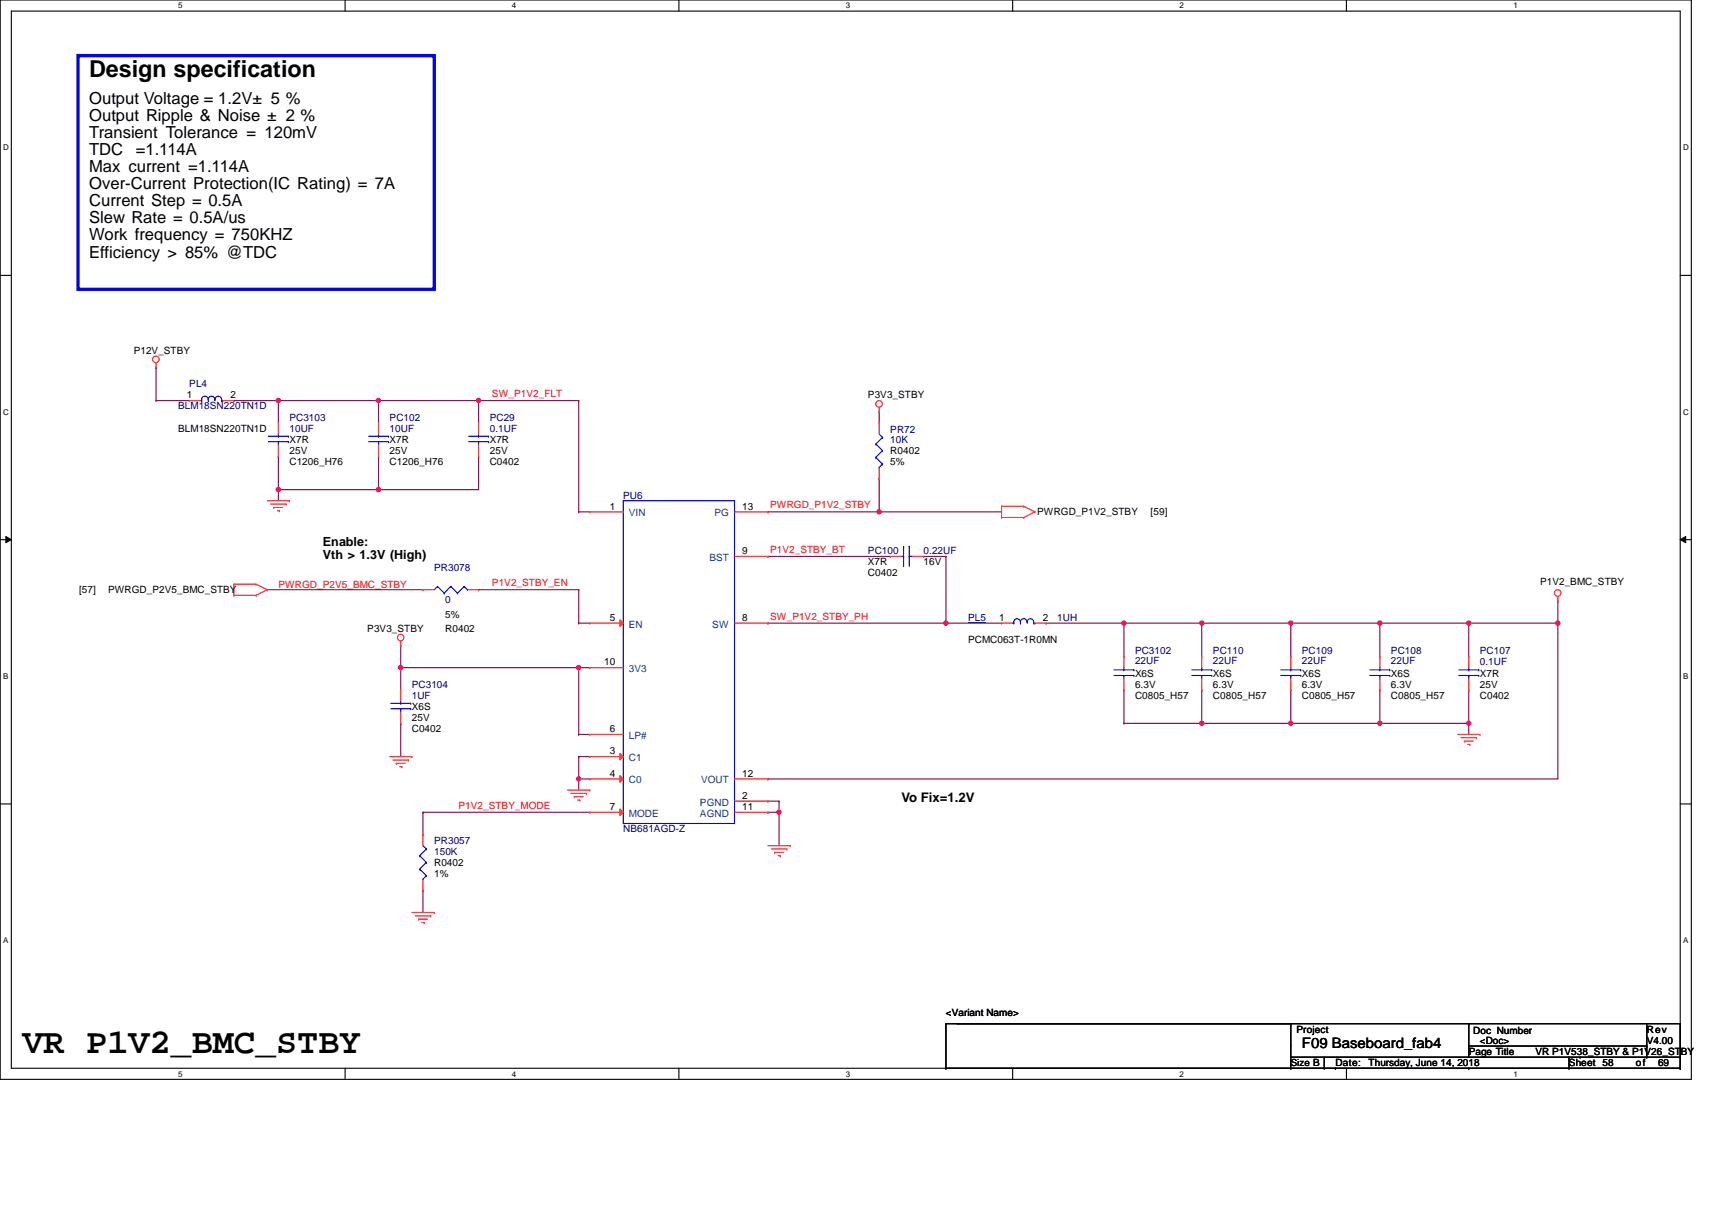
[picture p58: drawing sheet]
<svg xmlns="http://www.w3.org/2000/svg" width="297mm" height="210mm" viewBox="0 0 297 210" stroke-linecap="round" stroke-linejoin="round" font-family="sans-serif">
<defs><g id="words">
<text font-size="6.1" x="3.9" y="182.7">VR P1V2_BMC_STBY</text>
<text font-size="4" x="15.5" y="13.4">Design specification</text>
<g font-size="2.9">
<text x="15.5" y="18">Output Voltage = 1.2V± 5 %</text>
<text x="15.5" y="21">Output Ripple &amp; Noise ± 2 %</text>
<text x="15.5" y="23.9">Transient Tolerance = 120mV</text>
<text x="15.5" y="26.9">TDC</text>
<text x="15.5" y="29.9">Max current =1.114A</text>
<text x="23.6" y="26.9">=1.114A</text>
<text x="15.5" y="32.8">Over-Current Protection(IC Rating) = 7A</text>
<text x="15.5" y="35.8">Current Step = 0.5A</text>
<text x="15.5" y="38.8">Slew Rate = 0.5A/us</text>
<text x="15.5" y="41.7">Work frequency = 750KHZ</text>
<text x="15.5" y="44.7">Efficiency &gt; 85% @TDC</text>
</g>
<text font-size="2.5" x="225.9" y="181.8">F09 Baseboard_fab4</text>
<text font-size="2.3" x="156.4" y="139.2">Vo Fix=1.2V</text>
<g font-size="2.2">
<text x="56" y="94.7">Enable:</text>
<text x="56" y="96.9">Vth &gt; 1.3V (High)</text>
</g>
<g font-size="1.7">
<text x="23.2" y="61.4">P12V_STBY</text>
<text x="32.4" y="69.1">1</text>
<text x="40" y="69.1">2</text>
<text x="150.6" y="69.1">P3V3_STBY</text>
<text x="30.9" y="74.9">BLM18SN220TN1D</text>
<text x="50.2" y="76.8">X7R</text>
<text x="67.6" y="76.8">X7R</text>
<text x="85" y="76.8">X7R</text>
<text x="50.2" y="78.8">25V</text>
<text x="50.2" y="80.7">C1206_H76</text>
<text x="67.6" y="78.8">25V</text>
<text x="67.6" y="80.7">C1206_H76</text>
<text x="85" y="78.8">25V</text>
<text x="85" y="80.7">C0402</text>
<text x="154.5" y="80.7">5%</text>
<text x="154.5" y="78.8">R0402</text>
<text x="105.8" y="88.4">1</text>
<text x="128.8" y="88.4">13</text>
<text x="180" y="89.4">PWRGD_P1V2_STBY</text>
<text x="199.6" y="89.4">[59]</text>
<text x="128.8" y="96.1">9</text>
<text x="150.6" y="100">C0402</text>
<text x="150.6" y="98.1">X7R</text>
<text x="160.2" y="98.1">16V</text>
<text x="267.2" y="101.5">P1V2_BMC_STBY</text>
<text x="13.7" y="102.9">[57]</text>
<text x="18.8" y="102.9">PWRGD_P2V5_BMC_STBY</text>
<text x="77.3" y="107.1">5%</text>
<text x="105.8" y="107.7">5</text>
<text x="128.8" y="107.7">8</text>
<text x="173.4" y="107.7">1</text>
<text x="180.9" y="107.7">2</text>
<text x="63.7" y="109.6">P3V3_STBY</text>
<text x="77.3" y="109.6">R0402</text>
<text x="168" y="111.6">PCMC063T-1R0MN</text>
<text x="104.8" y="115.4">10</text>
<text x="196.9" y="117.4">X6S</text>
<text x="196.9" y="119.3">6.3V</text>
<text x="210.5" y="117.4">X6S</text>
<text x="210.5" y="119.3">6.3V</text>
<text x="225.9" y="117.4">X6S</text>
<text x="225.9" y="119.3">6.3V</text>
<text x="241.3" y="117.4">X6S</text>
<text x="241.3" y="119.3">6.3V</text>
<text x="256.8" y="117.4">X7R</text>
<text x="256.8" y="119.3">25V</text>
<text x="71.5" y="123.1">X6S</text>
<text x="71.5" y="125.1">25V</text>
<text x="196.9" y="121.2">C0805_H57</text>
<text x="210.5" y="121.2">C0805_H57</text>
<text x="225.9" y="121.2">C0805_H57</text>
<text x="241.3" y="121.2">C0805_H57</text>
<text x="256.8" y="121.2">C0402</text>
<text x="71.5" y="127">C0402</text>
<text x="105.8" y="127">6</text>
<text x="105.8" y="130.9">3</text>
<text x="105.8" y="134.7">4</text>
<text x="128.8" y="134.7">12</text>
<text x="105.8" y="140.5">7</text>
<text x="128.8" y="138.6">2</text>
<text x="128.8" y="140.5">11</text>
<text x="75.3" y="150.2">R0402</text>
<text x="75.3" y="152.1">1%</text>
<text x="164.1" y="176.2">&lt;Variant Name&gt;</text>
<text x="224.9" y="179.1">Project</text>
<text x="255.6" y="179.3">Doc Number</text>
<text x="285.7" y="179.1">Rev</text>
<text x="224" y="184.9">Size B</text>
<text x="231.7" y="184.9">Date:</text>
<text x="237.5" y="184.9">Thursday, June 14, 2018</text>
<text x="254.8" y="183">Page Title</text>
<text x="256.8" y="181.1">&lt;Doc&gt;</text>
<text x="266.4" y="183">VR P1V538_STBY &amp; P1V26_STBY</text>
<text x="272.2" y="184.9">Sheet 58</text>
<text x="283.8" y="184.9">of</text>
<text x="285.7" y="181.1">V4.00</text>
<text x="287.7" y="184.9">69</text>
</g>
<g font-size="1.7" fill="#000080">
<text x="30.9" y="71">BLM18SN220TN1D</text>
<text x="32.8" y="67.2">PL4</text>
<text x="50.2" y="73">PC3103</text>
<text x="50.2" y="74.9">10UF</text>
<text x="67.6" y="73">PC102</text>
<text x="67.6" y="74.9">10UF</text>
<text x="85" y="73">PC29</text>
<text x="85" y="74.9">0.1UF</text>
<text x="154.5" y="75.1">PR72</text>
<text x="154.5" y="76.8">10K</text>
<text x="108.1" y="86.5">PU6</text>
<text x="75.3" y="99">PR3078</text>
<text x="150.6" y="96.1">PC100</text>
<text x="160.2" y="96.1">0.22UF</text>
<text x="77.3" y="104.6">0</text>
<text x="168" y="107.7">PL5</text>
<text x="183.4" y="107.7">1UH</text>
<text x="196.9" y="113.5">PC3102</text>
<text x="210.5" y="113.5">PC110</text>
<text x="225.9" y="113.5">PC109</text>
<text x="241.3" y="113.5">PC108</text>
<text x="256.8" y="113.5">PC107</text>
<text x="71.5" y="119.3">PC3104</text>
<text x="196.9" y="115.2">22UF</text>
<text x="210.5" y="115.2">22UF</text>
<text x="225.9" y="115.2">22UF</text>
<text x="241.3" y="115.2">22UF</text>
<text x="256.8" y="115.4">0.1UF</text>
<text x="71.5" y="121.2">1UF</text>
<text x="75.3" y="146.3">PR3057</text>
<text x="75.3" y="148.3">150K</text>
<text x="108.1" y="144.4">NB681AGD-Z</text>
</g>
<g font-size="1.7" fill="#f00">
<text x="85.4" y="68.9">SW_P1V2_FLT</text>
<text x="133.6" y="88.2">PWRGD_P1V2_STBY</text>
<text x="133.6" y="95.9">P1V2_STBY_BT</text>
<text x="48.3" y="101.9">PWRGD_P2V5_BMC_STBY</text>
<text x="85.4" y="101.7">P1V2_STBY_EN</text>
<text x="133.6" y="107.5">SW_P1V2_STBY_PH</text>
<text x="79.6" y="140.3">P1V2_STBY_MODE</text>
</g>
<g font-size="1.7" fill="#004080">
<text x="109.1" y="89.6">VIN</text>
<text x="123.9" y="89.6">PG</text>
<text x="123.1" y="97.3">BST</text>
<text x="109.1" y="108.9">EN</text>
<text x="123.6" y="108.9">SW</text>
<text x="109.1" y="116.6">3V3</text>
<text x="109.1" y="128.2">LP#</text>
<text x="109.1" y="132">C1</text>
<text x="109.1" y="135.9">C0</text>
<text x="121.6" y="135.9">VOUT</text>
<text x="109.1" y="141.7">MODE</text>
<text x="121.5" y="139.8">PGND</text>
<text x="121.5" y="141.7">AGND</text>
</g>
<g font-size="1.4">
<text x="30.9" y="1.5">5</text>
<text x="88.8" y="1.5">4</text>
<text x="146.7" y="1.5">3</text>
<text x="204.7" y="1.5">2</text>
<text x="262.6" y="1.5">1</text>
<text x=".5" y="26.1">D</text>
<text x="292" y="26.1">D</text>
<text x=".5" y="71.9">C</text>
<text x="292" y="71.9">C</text>
<text x=".5" y="117.8">B</text>
<text x="292" y="117.8">B</text>
<text x=".5" y="163.6">A</text>
<text x="292" y="163.6">A</text>
<text x="30.9" y="186.8">5</text>
<text x="88.8" y="186.8">4</text>
<text x="146.7" y="186.8">3</text>
<text x="204.7" y="186.8">2</text>
<text x="262.6" y="186.8">1</text>
</g>
</g></defs>
<path d="M0 0h293.5v187.2h-293.5zM2 1.9h289.5v183.4h-289.5z" fill="none" stroke="#000" stroke-width=".19"/>
<g fill="#fff">
<path d="M30.9 .2h.8v1.6h-.8z"/>
<path d="M30.9 185.5h.8v1.6h-.8z"/>
</g>
<path d="M59.9 0v1.9M59.9 185.3v1.9" fill="none" stroke="#000" stroke-width=".19"/>
<g fill="#fff">
<path d="M88.8 .2h.8v1.6h-.8z"/>
<path d="M88.8 185.5h.8v1.6h-.8z"/>
</g>
<path d="M117.8 0v1.9M117.8 185.3v1.9" fill="none" stroke="#000" stroke-width=".19"/>
<g fill="#fff">
<path d="M146.7 .2h.8v1.6h-.8z"/>
<path d="M146.7 185.5h.8v1.6h-.8z"/>
</g>
<path d="M175.7 0v1.9M175.7 185.3v1.9" fill="none" stroke="#000" stroke-width=".19"/>
<g fill="#fff">
<path d="M204.7 .2h.7v1.6h-.7z"/>
<path d="M204.7 185.5h.7v1.6h-.7z"/>
</g>
<path d="M233.6 0v1.9M233.6 185.3v1.9" fill="none" stroke="#000" stroke-width=".19"/>
<g fill="#fff">
<path d="M262.6 .2h.7v1.6h-.7z"/>
<path d="M262.6 185.5h.7v1.6h-.7z"/>
<path d="M.5 24.8h1v1.6h-1z"/>
<path d="M292 24.8h1v1.6h-1z"/>
<path d="M.5 70.7h1v1.5h-1z"/>
<path d="M292 70.7h1v1.5h-1z"/>
</g>
<path d="M0 47.8h2M291.5 47.8h2" fill="none" stroke="#000" stroke-width=".19"/>
<g fill="#fff">
<path d="M.5 116.5h.9v1.6h-.9z"/>
<path d="M292 116.5h.9v1.6h-.9z"/>
</g>
<path d="M0 93.6h2M291.5 93.6h2" fill="none" stroke="#000" stroke-width=".19"/>
<path d="M1 93.1l1 .5-1 .5zM291.5 93.6l1-.5v1z" fill="#000"/>
<path d="M1 93.1l1 .5-1 .5zM291.5 93.6l1-.5v1z" fill="none" stroke="#000" stroke-width=".17"/>
<g fill="#fff">
<path d="M.5 162.4h.9v1.5h-.9z"/>
<path d="M292 162.4h.9v1.5h-.9z"/>
</g>
<path d="M0 139.5h2M291.5 139.5h2" fill="none" stroke="#000" stroke-width=".19"/>
<path d="M13.5 9.7h61.8v40.5h-61.8z" fill="none" stroke="#00f" stroke-width=".57"/>
<g fill="none" stroke="#800040" stroke-width=".19">
<path d="M208.5 119.7h.1M208.5 108.1h.1M208.5 108.1v5.8M208.5 119.7v5.8M224 108.1h.1M224 108.1v5.8M254.8 108.1h.1M254.8 108.1v5.8M254.8 108.1h15.5M270.3 108.1h.1M270.3 108.1v27M224 125.5h.1"/>
<path d="M224 125.5h15.4"/>
</g>
<circle cx="270.3" cy="108.1" r=".38" fill="#f0f"/>
<circle cx="270.3" cy="108.1" r=".38" fill="none" stroke="#f0f" stroke-width=".19"/>
<circle cx="254.8" cy="108.1" r=".38" fill="#f0f"/>
<circle cx="254.8" cy="108.1" r=".38" fill="none" stroke="#f0f" stroke-width=".19"/>
<path d="M133.2 108.1h.1M133.2 108.1h30.9M224 108.1h.1M224 108.1h15.4" fill="none" stroke="#800040" stroke-width=".19"/>
<circle cx="164.1" cy="108.1" r=".38" fill="#f0f"/>
<circle cx="164.1" cy="108.1" r=".38" fill="none" stroke="#f0f" stroke-width=".19"/>
<path d="M133.2 96.5h.1M133.2 96.5h21.3M208.5 108.1h.1M208.5 108.1h15.5" fill="none" stroke="#800040" stroke-width=".19"/>
<circle cx="223.9" cy="108.1" r=".38" fill="#f0f"/>
<circle cx="223.9" cy="108.1" r=".38" fill="none" stroke="#f0f" stroke-width=".19"/>
<circle cx="208.5" cy="108.1" r=".38" fill="#f0f"/>
<circle cx="208.5" cy="108.1" r=".38" fill="none" stroke="#f0f" stroke-width=".19"/>
<path d="M254.8 125.5h.1M254.8 125.5v1.9" fill="none" stroke="#800040" stroke-width=".19"/>
<circle cx="254.8" cy="125.5" r=".38" fill="#f0f"/>
<circle cx="254.8" cy="125.5" r=".38" fill="none" stroke="#f0f" stroke-width=".19"/>
<path d="M208.5 125.5h.1M208.5 125.5h15.5" fill="none" stroke="#800040" stroke-width=".19"/>
<circle cx="223.9" cy="125.5" r=".38" fill="#f0f"/>
<circle cx="223.9" cy="125.5" r=".38" fill="none" stroke="#f0f" stroke-width=".19"/>
<circle cx="208.5" cy="125.5" r=".38" fill="#f0f"/>
<circle cx="208.5" cy="125.5" r=".38" fill="none" stroke="#f0f" stroke-width=".19"/>
<g fill="none" stroke="#800040" stroke-width=".19">
<path d="M69.5 112h.1M69.5 112v3.8M164.1 108.1h.1M164.1 108.1h9.7M224 119.7h.1M224 119.7v5.8M239.4 108.1h.1M239.4 108.1h15.4M254.8 119.7h.1M254.8 119.7v5.8h-15.4M135.2 139h.1M135.2 139v1.9"/>
<path d="M239.4 125.5h.1"/>
</g>
<circle cx="239.4" cy="108.1" r=".38" fill="#f0f"/>
<circle cx="239.4" cy="108.1" r=".38" fill="none" stroke="#f0f" stroke-width=".19"/>
<path d="M239.4 119.7h.1M239.4 119.7v5.8" fill="none" stroke="#800040" stroke-width=".19"/>
<circle cx="239.4" cy="125.5" r=".38" fill="#f0f"/>
<circle cx="239.4" cy="125.5" r=".38" fill="none" stroke="#f0f" stroke-width=".19"/>
<path d="M100.4 102.3h.1M100.4 102.3v5.8M181.5 108.1h.1M181.5 108.1h13.5M239.4 108.1h.1M239.4 108.1v5.8M100.4 131.3h.1M100.4 131.3h1.9" fill="none" stroke="#800040" stroke-width=".19"/>
<circle cx="195" cy="108.1" r=".38" fill="#f0f"/>
<circle cx="195" cy="108.1" r=".38" fill="none" stroke="#f0f" stroke-width=".19"/>
<path d="M69.5 115.8h.1M69.5 115.8v3.9M100.4 135.1h.1M100.4 135.1h1.9M133.2 139h.1M133.2 139h2M135.2 140.9h.1M135.2 140.9v5.8" fill="none" stroke="#800040" stroke-width=".19"/>
<circle cx="135.1" cy="140.9" r=".38" fill="#f0f"/>
<circle cx="135.1" cy="140.9" r=".38" fill="none" stroke="#f0f" stroke-width=".19"/>
<g fill="none" stroke="#800040" stroke-width=".19">
<path d="M48.3 69.5h.1M48.3 69.5h17.4M152.5 71.4h.1M152.5 71.4v1.9M133.2 88.8h.1M133.2 88.8h40.6M152.5 88.8h.1M160.2 96.5h.1M160.2 96.5h3.9M164.1 96.5h.1M164.1 96.5v11.6M100.4 108.1h.1"/>
<path d="M100.4 115.8h.1M100.4 108.1h1.9M100.4 115.8v11.6M100.4 115.8h1.9M69.5 125.5h.1M69.5 125.5v5.8M100.4 131.3h.1M100.4 127.4h.1M100.4 131.3v3.8M100.4 127.4h1.9M133.2 140.9h.1M133.2 140.9h2"/>
</g>
<circle cx="152.5" cy="88.8" r=".38" fill="#f0f"/>
<circle cx="152.5" cy="88.8" r=".38" fill="none" stroke="#f0f" stroke-width=".19"/>
<path d="M83 69.5h.1M83 69.5v3.8M83 69.5h17.4M48.3 84.9h.1M48.3 84.9h17.4M152.5 83h.1M152.5 83v5.8M100.4 135.1h.1M100.4 135.1v2" fill="none" stroke="#800040" stroke-width=".19"/>
<circle cx="100.4" cy="135.1" r=".38" fill="#f0f"/>
<circle cx="100.4" cy="135.1" r=".38" fill="none" stroke="#f0f" stroke-width=".19"/>
<g fill="none" stroke="#800040" stroke-width=".19">
<path d="M48.3 79.1h.1M48.3 79.1v7.8M65.7 79.1h.1M65.7 69.5h.1M65.7 69.5v3.8M65.7 79.1v5.8M83 79.1h.1M83 79.1v5.8M100.4 69.5h.1M100.4 69.5v19.3M48.3 84.9h.1M100.4 88.8h.1"/>
<path d="M100.4 88.8h1.9M195 119.7h.1M195 108.1h.1M195 108.1v5.8M195 119.7v5.8M195 108.1h13.5M133.2 135.1h.1M133.2 135.1h137.1M195 125.5h.1M195 125.5h13.5M73.4 140.9h.1M73.4 154.4h.1"/>
<path d="M73.4 140.9v3.9M73.4 154.4v3.9M73.4 140.9h28.9"/>
</g>
<circle cx="48.3" cy="84.9" r=".38" fill="#f0f"/>
<circle cx="48.3" cy="84.9" r=".38" fill="none" stroke="#f0f" stroke-width=".19"/>
<path d="M27.1 63.7h.1M27.1 69.5h.1M27.1 69.5h5.7M27.1 63.7v5.8M40.6 69.5h.1M40.6 69.5h7.7M65.7 69.5h.1M65.7 69.5h17.3" fill="none" stroke="#800040" stroke-width=".19"/>
<circle cx="83" cy="69.5" r=".38" fill="#f0f"/>
<circle cx="83" cy="69.5" r=".38" fill="none" stroke="#f0f" stroke-width=".19"/>
<circle cx="65.7" cy="69.5" r=".38" fill="#f0f"/>
<circle cx="65.7" cy="69.5" r=".38" fill="none" stroke="#f0f" stroke-width=".19"/>
<path d="M65.7 84.9h.1M65.7 84.9h17.3" fill="none" stroke="#800040" stroke-width=".19"/>
<circle cx="65.7" cy="84.9" r=".38" fill="#f0f"/>
<circle cx="65.7" cy="84.9" r=".38" fill="none" stroke="#f0f" stroke-width=".19"/>
<path d="M48.3 69.5h.1M48.3 69.5v3.8" fill="none" stroke="#800040" stroke-width=".19"/>
<circle cx="48.3" cy="69.5" r=".38" fill="#f0f"/>
<circle cx="48.3" cy="69.5" r=".38" fill="none" stroke="#f0f" stroke-width=".19"/>
<path d="M69.5 115.8h.1M69.5 115.8h30.9" fill="none" stroke="#800040" stroke-width=".19"/>
<circle cx="100.4" cy="115.8" r=".38" fill="#f0f"/>
<circle cx="100.4" cy="115.8" r=".38" fill="none" stroke="#f0f" stroke-width=".19"/>
<circle cx="69.5" cy="115.8" r=".38" fill="#f0f"/>
<circle cx="69.5" cy="115.8" r=".38" fill="none" stroke="#f0f" stroke-width=".19"/>
<path d="M46.4 102.3h.1M46.4 102.3h27M83 102.3h.1M83 102.3h17.4M270.3 104.2h.1M270.3 104.2v3.9" fill="none" stroke="#800040" stroke-width=".19"/>
<g fill="none" stroke="#f00" stroke-width=".19">
<path d="M27.1 63.7h.1M27.1 62.9v.8M65.7 73.3h.1M65.7 79.1h.1M65.7 73.3v2M65.7 77.2v1.9M83 73.3h.1M83 79.1h.1M83 73.3v2M83 77.2v1.9M152.5 71.4h.1M152.5 73.3h.1"/>
<path d="M152.5 70.7v.7M152.5 73.3v2M46.4 86.9h3.8M46.9 87.4h2.8M47.5 88h.1M47.5 88h1.6M48.1 88.6h.4M48.5 88.6h.1M49.7 87.4h.1M50.2 86.9h.1M102.3 88.8h.1M102.3 88.8h5.8"/>
<path d="M127.4 88.8h5.8M133.2 88.8h.1M152.5 83h.1M152.5 81.1v1.9M173.8 89.8h.1M173.8 87.8h.1M173.8 87.8h3.8M173.8 89.8h3.8M173.8 87.8v2M177.6 87.8h.1M177.6 89.8h.1M177.6 87.8l2 1"/>
<path d="M179.6 88.8h.1M179.6 88.8l-2 1M40.6 101.3h.1M40.6 103.3h.1M40.6 101.3h3.8M40.6 101.3v2M40.6 103.3h3.8M44.4 101.3h.1M44.4 103.3h.1M44.4 101.3l2 1M46.4 102.3h.1M46.4 102.3l-2 1"/>
<path d="M69.5 112h.1M69.5 111.2v.8M73.4 102.3h.1M73.4 102.3h1.9M81.1 102.3h1.9M83 102.3h.1M173.8 108.1h.1M173.8 108.1h1.9M179.6 108.1h1.9M181.5 108.1h.1M224 113.9h.1M224 119.7h.1"/>
<path d="M224 113.9v1.9M224 117.8v1.9M239.4 113.9h.1M239.4 119.7h.1M239.4 113.9v1.9M239.4 117.8v1.9M254.8 113.9h.1M254.8 119.7h.1M254.8 113.9v1.9M254.8 117.8v1.9M270.3 104.2h.1M270.3 103.5v.7"/>
<path d="M67.6 131.3h3.9M68.2 131.8h2.7M68.8 132.4h.1M68.8 132.4h1.5M69.3 133h.4M69.7 133h.1M70.9 131.8h.1M71.5 131.3h.1M98.5 137.1h3.8M99.1 137.6h2.7M99.6 138.2h.1M99.6 138.2h1.6"/>
<path d="M100.2 138.8h.4M100.6 138.8h.1M101.8 137.6h.1M102.3 137.1h.1M127.4 139h5.8M133.2 139h.1M252.9 127.4h3.9M253.5 128h2.7M254.1 128.6h.1M254.1 128.6h1.5M254.7 129.1h.3M255 129.1h.1"/>
<path d="M256.2 128h.1M256.8 127.4h.1M71.5 158.3h3.8M72 158.9h2.7M72.6 159.4h.1M72.6 159.4h1.6M74.7 158.9h.1M75.3 158.3h.1M133.2 146.7h3.9M133.8 147.3h2.7M134.4 147.9h.1M134.4 147.9h1.5"/>
<path d="M135 148.4h.4M135.4 148.4h.1M136.5 147.3h.1M137.1 146.7h.1M73.2 160h.4M73.6 160h.1"/>
<circle cx="27" cy="62.3" r=".57"/>
<circle cx="152.5" cy="70.1" r=".57"/>
<circle cx="69.5" cy="110.6" r=".57"/>
<circle cx="270.3" cy="102.9" r=".57"/>
</g>
<g fill="none" stroke="#000" stroke-width=".19">
<path d="M164.1 177.6h.1M164.1 177.6h127.4M164.1 177.6v7.7M224 177.6h.1M224 177.6v7.7M254.8 177.6h.1M254.8 177.6v5.8M285.7 177.6v5.8M291.5 177.6h.1M291.5 177.6v7.7M164.1 185.3h.1M164.1 185.3h127.4"/>
<path d="M224 185.3h.1M224 183.4h67.5M229.8 185.3h.1M229.8 183.4v1.9M231.7 185.3h.1M254.8 185.3h.1M254.8 181.5h30.9M272.2 185.3h.1M272.2 183.4v1.9M274.1 183.4h.1M285.7 181.5h.1M285.7 183.4h.1"/>
<path d="M291.5 185.3h.1M291.5 183.4h.1"/>
</g>
<g fill="none" stroke="#00f" stroke-width=".19">
<path d="M63.9 76.6h3.5M63.9 75.7h3.5M65.7 75.7h.1M65.7 76.6h.1M65.7 75.3v.4M65.7 76.6v.6M67.4 76.6h.1M67.4 75.7h.1M81.3 76.6h3.5M81.3 75.7h3.5M83 75.7h.1M83 76.6h.1"/>
<path d="M83 75.3v.4M83 76.6v.6M84.8 76.6h.1M84.8 75.7h.1M152 77h.1M152 79.3h.1M152 77l1.1 1.2M152 79.3l1.1 1.2M152.5 75.3l.6 .6M153.1 75.9h.1M153.1 78.2h.1M153.1 75.9l-1.1 1.1"/>
<path d="M153.1 78.2l-1.1 1.1M108.1 86.9h19.3v56h-19.3zM152.5 81.1h.1M153.1 80.5h.1M153.1 80.5l-.6 .6M75.9 101.7h.1M75.9 101.7l-.6 .6M75.9 101.7l1.2 1.2M77.1 102.9h.1M78.2 101.7h.1M78.2 101.7l-1.1 1.2M78.2 101.7l1.2 1.2"/>
<path d="M79.4 102.9h.1M80.5 101.7h.1M80.5 101.7l-1.1 1.2M80.5 101.7l.6 .6M81.1 102.3h.1M175.7 108.1h.2M175.9 108.1h.1M175.9 107.9h.1M175.9 107.9a.57 .57 0 0 1 .6-.6 .57 .57 0 0 1 .5 .6M175.9 107.9v.2M177.1 108.1h.1M178.2 107.9a.59 .59 0 0 0-.7-.6 .59 .59 0 0 0-.4 .8"/>
<path d="M178.2 107.9h.1M178.2 107.9a.59 .59 0 0 1 .7-.6 .59 .59 0 0 1 .5 .8M178.2 107.9v.2M179.4 108.1h.1M179.4 108.1h.2M179.6 108.1h.1M222.2 117.2h3.5M222.2 116.2h3.5M224 116.2h.1M224 117.2h.1M224 115.8v.4M224 117.2v.6"/>
<path d="M225.7 117.2h.1M225.7 116.2h.1M237.7 117.2h3.4M237.7 116.2h3.4M239.4 116.2h.1M239.4 117.2h.1M239.4 115.8v.4M239.4 117.2v.6M241.1 117.2h.1M241.1 116.2h.1M253.1 117.2h3.5M253.1 116.2h3.5"/>
<path d="M254.8 116.2h.1M254.8 117.2h.1M254.8 115.8v.4M254.8 117.2v.6M256.6 117.2h.1M256.6 116.2h.1"/>
</g>
<path d="M168 108h3.1" fill="none" stroke="#000080" stroke-width=".17"/>
<path d="M107.6 107.5l.5 .6-.5 .6z" fill="#f00"/>
<path d="M127.4 96.5h5.8M133.2 96.5h.1M102.3 108.1h.1M102.3 108.1h5.8M107.6 107.5l.5 .6-.5 .6zM102.3 127.4h.1M102.3 127.4h5.8M127.4 140.9h5.8M133.2 140.9h.1" fill="none" stroke="#f00" stroke-width=".19"/>
<path d="M107.6 130.7l.5 .6-.5 .5z" fill="#f00"/>
<path d="M102.3 131.3h.1M102.3 131.3h5.8M107.6 130.7l.5 .6-.5 .5z" fill="none" stroke="#f00" stroke-width=".19"/>
<path d="M107.6 134.6l.5 .5-.5 .6z" fill="#f00"/>
<path d="M102.3 135.1h.1M102.3 135.1h5.8M107.6 134.6l.5 .5-.5 .6z" fill="none" stroke="#f00" stroke-width=".19"/>
<path d="M107.6 140.3l.5 .6-.5 .6z" fill="#f00"/>
<g fill="none" stroke="#f00" stroke-width=".19">
<path d="M32.8 69.5h.1M32.8 69.5h2M38.6 69.5h2M40.6 69.5h.1M48.3 73.3h.1M48.3 79.1h.1M48.3 73.3v2M48.3 77.2v1.9M154.5 96.5h.1M154.5 96.5h1.9M158.3 96.5h1.9M160.2 96.5h.1"/>
<path d="M69.5 119.7h.1M69.5 119.7v1.9M102.3 115.8h.1M102.3 115.8h5.8M127.4 108.1h5.8M133.2 108.1h.1M195 113.9h.1M195 119.7h.1M195 113.9v1.9M195 117.8v1.9M208.5 113.9h.1M208.5 119.7h.1"/>
<path d="M208.5 113.9v1.9M208.5 117.8v1.9M69.5 125.5h.1M69.5 123.5v2M127.4 135.1h5.8M133.2 135.1h.1M73.4 144.8h.1M73.4 154.4h.1M73.4 144.8v1.9M73.4 152.5v1.9M102.3 140.9h.1M102.3 140.9h5.8"/>
<path d="M107.6 140.3l.5 .6-.5 .6z"/>
</g>
<g fill="none" stroke="#00f" stroke-width=".19">
<path d="M34.8 69.5h.2M35 69.5h.1M35 69.3h.1M35 69.3a.56 .56 0 0 1 .5-.6 .56 .56 0 0 1 .6 .6M35 69.3v.2M36.1 69.5h.1M37.3 69.3a.59 .59 0 0 0-.7-.6 .59 .59 0 0 0-.5 .8M37.3 69.3h.1M37.3 69.3a.57 .57 0 0 1 .6-.6 .57 .57 0 0 1 .5 .6M37.3 69.3v.2M38.5 69.5h.1M38.5 69.3v.2"/>
<path d="M38.6 69.5h.1M46.6 76.6h3.4M46.6 75.7h3.4M48.3 75.7h.1M48.3 76.6h.1M48.3 75.3v.4M48.3 76.6v.6M50 76.6h.1M50 75.7h.1M156.4 96.5h.4M156.8 96.5h.1M156.8 94.8h.1"/>
<path d="M156.8 94.8v3.5M157.8 94.8h.1M157.8 96.5h.1M157.8 96.5h.5M157.8 94.8v3.5M193.3 117.2h3.4M193.3 116.2h3.4M195 116.2h.1M195 117.2h.1M195 115.8v.4M195 117.2v.6M196.7 117.2h.1"/>
<path d="M196.7 116.2h.1M206.8 117.2h3.4M206.8 116.2h3.4M208.5 116.2h.1M208.5 117.2h.1M208.5 115.8v.4M208.5 117.2v.6M210.2 117.2h.1M210.2 116.2h.1M67.8 123h3.5M67.8 122h3.5M69.5 122h.1"/>
<path d="M69.5 123h.1M69.5 121.6v.4M69.5 123v.5M71.3 123h.1M71.3 122h.1M72.8 148.4h.1M72.8 150.8h.1M72.8 148.4l1.2 1.2M72.8 150.8l1.2 1.1M73.4 152.5h.1M73.4 146.7l.6 .6M74 147.3h.1"/>
<path d="M74 149.6h.1M74 151.9h.1M74 147.3l-1.2 1.1M74 149.6l-1.2 1.2M74 151.9l-.6 .6"/>
</g>
<circle cx="270.3" cy="108.1" r=".38" fill="#f0f"/>
<circle cx="270.3" cy="108.1" r=".38" fill="none" stroke="#f0f" stroke-width=".19"/>
<circle cx="254.8" cy="108.1" r=".38" fill="#f0f"/>
<circle cx="254.8" cy="108.1" r=".38" fill="none" stroke="#f0f" stroke-width=".19"/>
<circle cx="164.1" cy="108.1" r=".38" fill="#f0f"/>
<circle cx="164.1" cy="108.1" r=".38" fill="none" stroke="#f0f" stroke-width=".19"/>
<circle cx="223.9" cy="108.1" r=".38" fill="#f0f"/>
<circle cx="223.9" cy="108.1" r=".38" fill="none" stroke="#f0f" stroke-width=".19"/>
<circle cx="208.5" cy="108.1" r=".38" fill="#f0f"/>
<circle cx="208.5" cy="108.1" r=".38" fill="none" stroke="#f0f" stroke-width=".19"/>
<circle cx="254.8" cy="125.5" r=".38" fill="#f0f"/>
<circle cx="254.8" cy="125.5" r=".38" fill="none" stroke="#f0f" stroke-width=".19"/>
<circle cx="223.9" cy="125.5" r=".38" fill="#f0f"/>
<circle cx="223.9" cy="125.5" r=".38" fill="none" stroke="#f0f" stroke-width=".19"/>
<circle cx="208.5" cy="125.5" r=".38" fill="#f0f"/>
<circle cx="208.5" cy="125.5" r=".38" fill="none" stroke="#f0f" stroke-width=".19"/>
<circle cx="239.4" cy="108.1" r=".38" fill="#f0f"/>
<circle cx="239.4" cy="108.1" r=".38" fill="none" stroke="#f0f" stroke-width=".19"/>
<circle cx="239.4" cy="125.5" r=".38" fill="#f0f"/>
<circle cx="239.4" cy="125.5" r=".38" fill="none" stroke="#f0f" stroke-width=".19"/>
<circle cx="195" cy="108.1" r=".38" fill="#f0f"/>
<circle cx="195" cy="108.1" r=".38" fill="none" stroke="#f0f" stroke-width=".19"/>
<circle cx="135.1" cy="140.9" r=".38" fill="#f0f"/>
<circle cx="135.1" cy="140.9" r=".38" fill="none" stroke="#f0f" stroke-width=".19"/>
<circle cx="152.5" cy="88.8" r=".38" fill="#f0f"/>
<circle cx="152.5" cy="88.8" r=".38" fill="none" stroke="#f0f" stroke-width=".19"/>
<circle cx="100.4" cy="135.1" r=".38" fill="#f0f"/>
<circle cx="100.4" cy="135.1" r=".38" fill="none" stroke="#f0f" stroke-width=".19"/>
<circle cx="48.3" cy="84.9" r=".38" fill="#f0f"/>
<circle cx="48.3" cy="84.9" r=".38" fill="none" stroke="#f0f" stroke-width=".19"/>
<circle cx="83" cy="69.5" r=".38" fill="#f0f"/>
<circle cx="83" cy="69.5" r=".38" fill="none" stroke="#f0f" stroke-width=".19"/>
<circle cx="65.7" cy="69.5" r=".38" fill="#f0f"/>
<circle cx="65.7" cy="69.5" r=".38" fill="none" stroke="#f0f" stroke-width=".19"/>
<circle cx="65.7" cy="84.9" r=".38" fill="#f0f"/>
<circle cx="65.7" cy="84.9" r=".38" fill="none" stroke="#f0f" stroke-width=".19"/>
<circle cx="48.3" cy="69.5" r=".38" fill="#f0f"/>
<circle cx="48.3" cy="69.5" r=".38" fill="none" stroke="#f0f" stroke-width=".19"/>
<circle cx="100.4" cy="115.8" r=".38" fill="#f0f"/>
<circle cx="100.4" cy="115.8" r=".38" fill="none" stroke="#f0f" stroke-width=".19"/>
<circle cx="69.5" cy="115.8" r=".38" fill="#f0f"/>
<circle cx="69.5" cy="115.8" r=".38" fill="none" stroke="#f0f" stroke-width=".19"/>
<use href="#words"/>
</svg>
